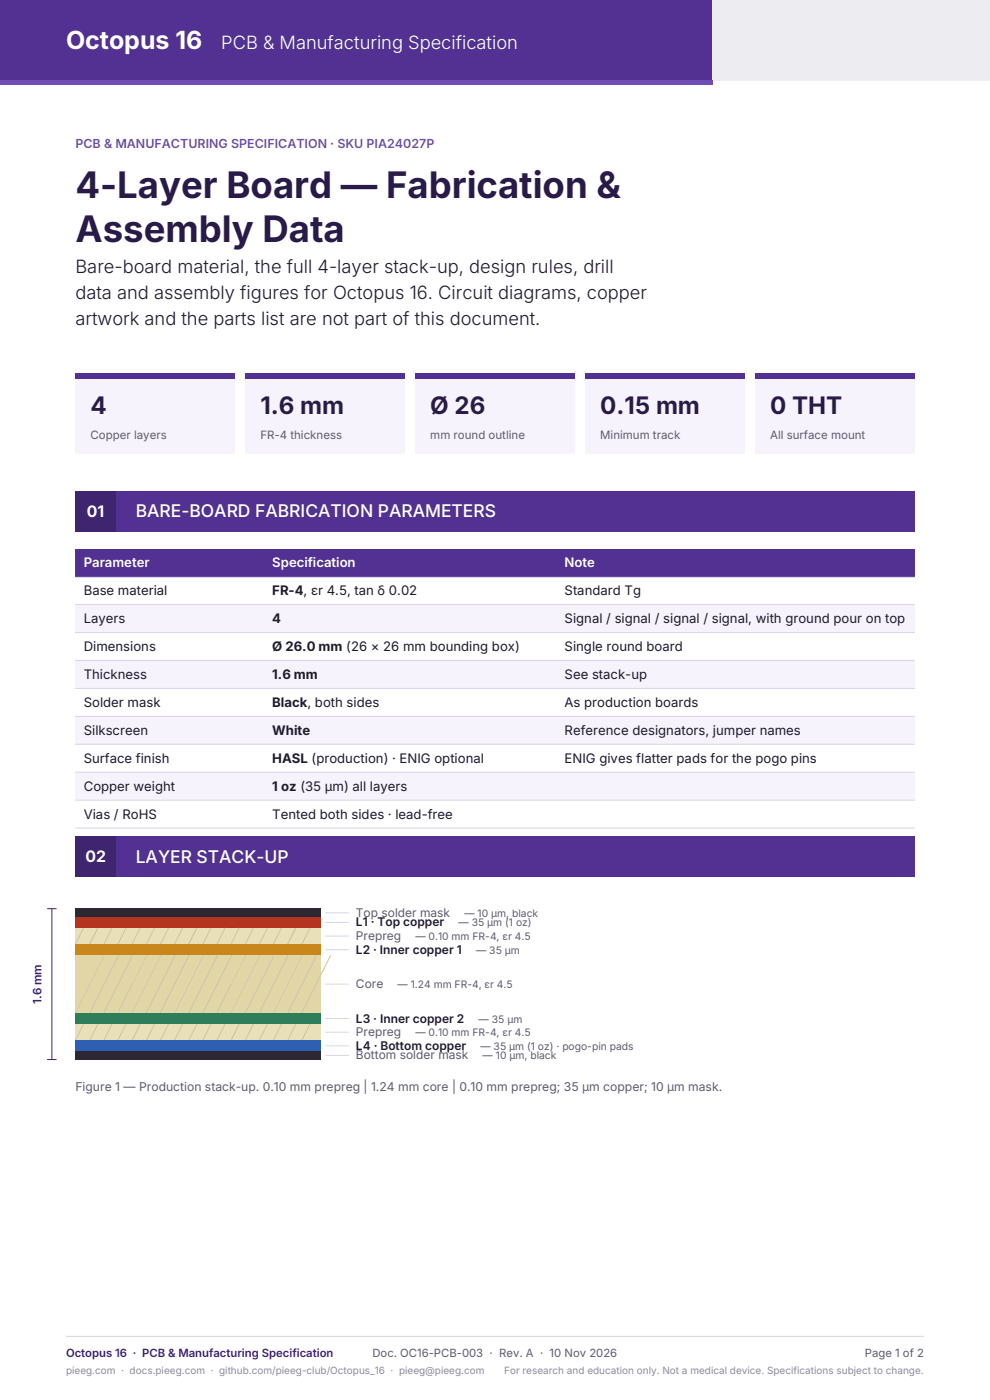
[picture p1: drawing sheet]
<svg xmlns="http://www.w3.org/2000/svg" width="210mm" height="297mm" viewBox="0 0 210 297" stroke-linecap="round" stroke-linejoin="round" font-family="sans-serif">
<defs><g id="words">
<g font-size="7.8" fill="#2a1a4a">
<text x="16" y="42.1">4-Layer Board — Fabrication &amp;</text>
<text x="16" y="51.3">Assembly Data</text>
</g>
<text font-size="5.3" fill="#fff" x="14" y="10.4">Octopus 16</text>
<g font-size="5.1" fill="#2a1a4a">
<text x="19.2" y="87.9">4</text>
<text x="55.2" y="87.9">1.6 mm</text>
<text x="91.3" y="87.9">Ø 26</text>
<text x="127.3" y="87.9">0.15 mm</text>
<text x="163.4" y="87.9">0 THT</text>
</g>
<text font-size="3.9" fill="#fff" x="46.9" y="10.4">PCB &amp; Manufacturing Specification</text>
<g font-size="3.9" fill="#1f1b2b">
<text x="16" y="58">Bare-board material, the full 4-layer stack-up, design rules, drill</text>
<text x="16" y="63.4">data and assembly figures for Octopus 16. Circuit diagrams, copper</text>
<text x="16" y="68.9">artwork and the parts list are not part of this document.</text>
</g>
<g font-size="3.7" fill="#fff">
<text x="28.8" y="109.7">BARE-BOARD FABRICATION PARAMETERS</text>
<text x="28.8" y="183">LAYER STACK-UP</text>
</g>
<g font-size="3.4" fill="#fff">
<text x="18.4" y="109.6">01</text>
<text x="18.1" y="182.9">02</text>
</g>
<g font-size="2.8" fill="#fff">
<text x="17.8" y="120.3">Parameter</text>
<text x="57.8" y="120.3">Specification</text>
<text x="119.8" y="120.3">Note</text>
</g>
<g font-size="2.8" fill="#1f1b2b">
<text x="17.8" y="126.3">Base material</text>
<text x="57.8" y="126.3">FR-4, εr 4.5, tan δ 0.02</text>
<text x="119.8" y="126.3">Standard Tg</text>
<text x="17.8" y="132.2">Layers</text>
<text x="57.8" y="132.2">4</text>
<text x="119.8" y="132.2">Signal / signal / signal / signal, with ground pour on top</text>
<text x="17.8" y="138.1">Dimensions</text>
<text x="57.8" y="138.1">Ø 26.0 mm (26 × 26 mm bounding box)</text>
<text x="119.8" y="138.1">Single round board</text>
<text x="17.8" y="144">Thickness</text>
<text x="17.8" y="150">Solder mask</text>
<text x="57.8" y="144">1.6 mm</text>
<text x="57.8" y="150">Black, both sides</text>
<text x="119.8" y="144">See stack-up</text>
<text x="119.8" y="150">As production boards</text>
<text x="17.8" y="155.9">Silkscreen</text>
<text x="57.8" y="155.9">White</text>
<text x="119.8" y="155.9">Reference designators, jumper names</text>
<text x="17.8" y="161.8">Surface finish</text>
<text x="57.8" y="161.8">HASL (production) · ENIG optional</text>
<text x="119.8" y="161.8">ENIG gives flatter pads for the pogo pins</text>
<text x="17.8" y="167.7">Copper weight</text>
<text x="57.8" y="167.7">1 oz (35 µm) all layers</text>
<text x="17.8" y="173.7">Vias / RoHS</text>
<text x="57.8" y="173.7">Tented both sides · lead-free</text>
</g>
<text font-size="2.6" fill="#714cb6" x="16" y="31.5">PCB &amp; MANUFACTURING SPECIFICATION · SKU PIA24027P</text>
<text font-size="2.6" fill="#5d5870" x="16" y="231.4">Figure 1 — Production stack-up. 0.10 mm prepreg | 1.24 mm core | 0.10 mm prepreg; 35 µm copper; 10 µm mask.</text>
<g font-size="2.5" fill="#5d5870">
<text x="75.5" y="194.5">Top solder mask</text>
<text x="75.5" y="199.4">Prepreg</text>
<text x="75.5" y="209.6">Core</text>
<text x="75.5" y="219.8">Prepreg</text>
<text x="75.5" y="224.7">Bottom solder mask</text>
</g>
<g font-size="2.5" fill="#1f1b2b">
<text x="75.5" y="196.5">L1 · Top copper</text>
<text x="75.5" y="202.3">L2 · Inner copper 1</text>
<text x="75.5" y="216.9">L3 · Inner copper 2</text>
<text x="75.5" y="222.7">L4 · Bottom copper</text>
</g>
<text font-size="2.5" fill="#3f256f" x="8.8" y="213" transform="rotate(-90 8.8 213)">1.6 mm</text>
<g font-size="2.4" fill="#5d5870">
<text x="19.2" y="93.1">Copper layers</text>
<text x="55.2" y="93.1">FR-4 thickness</text>
<text x="91.3" y="93.1">mm round outline</text>
<text x="127.3" y="93.1">Minimum track</text>
<text x="163.4" y="93.1">All surface mount</text>
<text x="79" y="287.8">Doc. OC16-PCB-003 · Rev. A · 10 Nov 2026</text>
<text x="183.5" y="287.8">Page 1 of 2</text>
</g>
<text font-size="2.4" fill="#3f256f" x="14" y="287.8">Octopus 16 · PCB &amp; Manufacturing Specification</text>
<g font-size="2.2" fill="#5d5870">
<text x="97.3" y="196.5">— 35 µm (1 oz)</text>
<text x="98.5" y="194.5">— 10 µm, black</text>
<text x="88.1" y="199.4">— 0.10 mm FR-4, εr 4.5</text>
<text x="101" y="202.3">— 35 µm</text>
<text x="84.3" y="209.6">— 1.24 mm FR-4, εr 4.5</text>
<text x="88.1" y="219.8">— 0.10 mm FR-4, εr 4.5</text>
<text x="101.5" y="216.9">— 35 µm</text>
<text x="101.9" y="222.7">— 35 µm (1 oz) · pogo-pin pads</text>
<text x="102.4" y="224.7">— 10 µm, black</text>
</g>
<g font-size="2.1" fill="#8c87a0">
<text x="14" y="291.4">pieeg.com · docs.pieeg.com · github.com/pieeg-club/Octopus_16 · pieeg@pieeg.com</text>
<text x="106.9" y="291.4">For research and education only. Not a medical device. Specifications subject to change.</text>
</g>
</g></defs>
<path d="M0 0h151.2v17h-151.2z" fill-rule="evenodd" fill="#533192"/>
<path d="M151.2 0h58.8v17h-58.8z" fill-rule="evenodd" fill="#ececf1"/>
<path d="M0 17h151.2v.9h-151.2z" fill-rule="evenodd" fill="#714cb6"/>
<path d="M14 283.5h182" fill="none" stroke="#d9d2ea" stroke-width=".21"/>
<path d="M16 79.3h33.8v17h-33.8z" fill-rule="evenodd" fill="#f6f3fc"/>
<path d="M16 79.3h33.8v1.1h-33.8z" fill-rule="evenodd" fill="#533192"/>
<path d="M52 79.3h33.9v17h-33.9z" fill-rule="evenodd" fill="#f6f3fc"/>
<path d="M52 79.3h33.9v1.1h-33.9z" fill-rule="evenodd" fill="#533192"/>
<path d="M88.1 79.3h33.8v17h-33.8z" fill-rule="evenodd" fill="#f6f3fc"/>
<path d="M88.1 79.3h33.8v1.1h-33.8z" fill-rule="evenodd" fill="#533192"/>
<path d="M124.1 79.3h33.9v17h-33.9z" fill-rule="evenodd" fill="#f6f3fc"/>
<path d="M124.1 79.3h33.9v1.1h-33.9z" fill-rule="evenodd" fill="#533192"/>
<path d="M160.2 79.3h33.8v17h-33.8z" fill-rule="evenodd" fill="#f6f3fc"/>
<path d="M160.2 79.3h33.8v1.1h-33.8z" fill-rule="evenodd" fill="#533192"/>
<path d="M16 104.1h8.6v8.6h-8.6z" fill-rule="evenodd" fill="#3f256f"/>
<g fill="#533192">
<path d="M24.6 104.1h169.4v8.6h-169.4z" fill-rule="evenodd"/>
<path d="M16 116.4h178v5.9h-178z" fill-rule="evenodd"/>
</g>
<g fill="#f6f3fc">
<path d="M16 128.3h178v5.9h-178z" fill-rule="evenodd"/>
<path d="M16 140.1h178v5.9h-178z" fill-rule="evenodd"/>
<path d="M16 152h178v5.9h-178z" fill-rule="evenodd"/>
<path d="M16 163.8h178v5.9h-178z" fill-rule="evenodd"/>
</g>
<path d="M16 122.3h178M16 128.3h178M16 134.2h178M16 140.1h178M16 146h178M16 152h178M16 157.9h178M16 163.8h178M16 169.7h178M16 175.7h178" fill="none" stroke="#d9d2ea" stroke-width=".21"/>
<path d="M16 122.3h178" fill="none" stroke="#533192" stroke-width=".21"/>
<path d="M16 177.5h8.6v8.6h-8.6z" fill-rule="evenodd" fill="#3f256f"/>
<path d="M24.6 177.5h169.4v8.6h-169.4z" fill-rule="evenodd" fill="#533192"/>
<path d="M16 192.8h52v1.7h-52z" fill-rule="evenodd" fill="#2b2833"/>
<path d="M69 193.7h5" fill="none" stroke="#d9d2ea" stroke-width=".21"/>
<path d="M16 194.5h52v2.3h-52z" fill-rule="evenodd" fill="#b5341f"/>
<path d="M69 195.7h5" fill="none" stroke="#d9d2ea" stroke-width=".21"/>
<path d="M16 196.8h52v3.5h-52z" fill-rule="evenodd" fill="#e9dfb8"/>
<g fill="none" stroke="#cbbf8e" stroke-width=".21">
<path d="M17.8 196.8l-1.8 3.5M20.8 196.8l-1.8 3.5M23.8 196.8l-1.8 3.5M26.8 196.8l-1.8 3.5M29.8 196.8l-1.8 3.5M32.8 196.8l-1.8 3.5M35.8 196.8l-1.8 3.5M38.8 196.8l-1.8 3.5M41.8 196.8l-1.8 3.5M44.8 196.8l-1.8 3.5M47.8 196.8l-1.8 3.5M50.8 196.8l-1.8 3.5"/>
<path d="M53.8 196.8l-1.8 3.5M56.8 196.8l-1.8 3.5M59.8 196.8l-1.8 3.5M62.8 196.8l-1.8 3.5M65.8 196.8l-1.8 3.5"/>
</g>
<path d="M69 198.6h5" fill="none" stroke="#d9d2ea" stroke-width=".21"/>
<path d="M16 200.3h52v2.3h-52z" fill-rule="evenodd" fill="#c9861a"/>
<path d="M69 201.5h5" fill="none" stroke="#d9d2ea" stroke-width=".21"/>
<path d="M16 202.6h52v12.3h-52z" fill-rule="evenodd" fill="#e2d6a6"/>
<g fill="none" stroke="#cbbf8e" stroke-width=".21">
<path d="M22.2 202.6l-6.2 12.3M25.2 202.6l-6.2 12.3M28.2 202.6l-6.2 12.3M31.2 202.6l-6.2 12.3M34.2 202.6l-6.2 12.3M37.2 202.6l-6.2 12.3M40.2 202.6l-6.2 12.3M43.2 202.6l-6.2 12.3M46.2 202.6l-6.2 12.3M49.2 202.6l-6.2 12.3M52.2 202.6l-6.2 12.3M55.2 202.6l-6.2 12.3"/>
<path d="M58.2 202.6l-6.2 12.3M61.2 202.6l-6.2 12.3M64.2 202.6l-6.2 12.3M67.2 202.6l-6.2 12.3M70.2 202.6l-6.2 12.3"/>
</g>
<path d="M69 208.8h5" fill="none" stroke="#d9d2ea" stroke-width=".21"/>
<path d="M16 214.9h52v2.3h-52z" fill-rule="evenodd" fill="#2e7d5b"/>
<path d="M69 216.1h5" fill="none" stroke="#d9d2ea" stroke-width=".21"/>
<path d="M16 217.2h52v3.5h-52z" fill-rule="evenodd" fill="#e9dfb8"/>
<g fill="none" stroke="#cbbf8e" stroke-width=".21">
<path d="M17.8 217.2l-1.8 3.5M20.8 217.2l-1.8 3.5M23.8 217.2l-1.8 3.5M26.8 217.2l-1.8 3.5M29.8 217.2l-1.8 3.5M32.8 217.2l-1.8 3.5M35.8 217.2l-1.8 3.5M38.8 217.2l-1.8 3.5M41.8 217.2l-1.8 3.5M44.8 217.2l-1.8 3.5M47.8 217.2l-1.8 3.5M50.8 217.2l-1.8 3.5"/>
<path d="M53.8 217.2l-1.8 3.5M56.8 217.2l-1.8 3.5M59.8 217.2l-1.8 3.5M62.8 217.2l-1.8 3.5M65.8 217.2l-1.8 3.5"/>
</g>
<path d="M69 219h5" fill="none" stroke="#d9d2ea" stroke-width=".21"/>
<path d="M16 220.7h52v2.3h-52z" fill-rule="evenodd" fill="#2f5fb3"/>
<path d="M69 221.9h5" fill="none" stroke="#d9d2ea" stroke-width=".21"/>
<path d="M16 223h52v1.8h-52z" fill-rule="evenodd" fill="#2b2833"/>
<path d="M69 223.9h5" fill="none" stroke="#d9d2ea" stroke-width=".21"/>
<path d="M10 192.8h2M11 192.8v32M10 224.8h2" fill="none" stroke="#3f256f" stroke-width=".21"/>
<use href="#words"/>
</svg>
